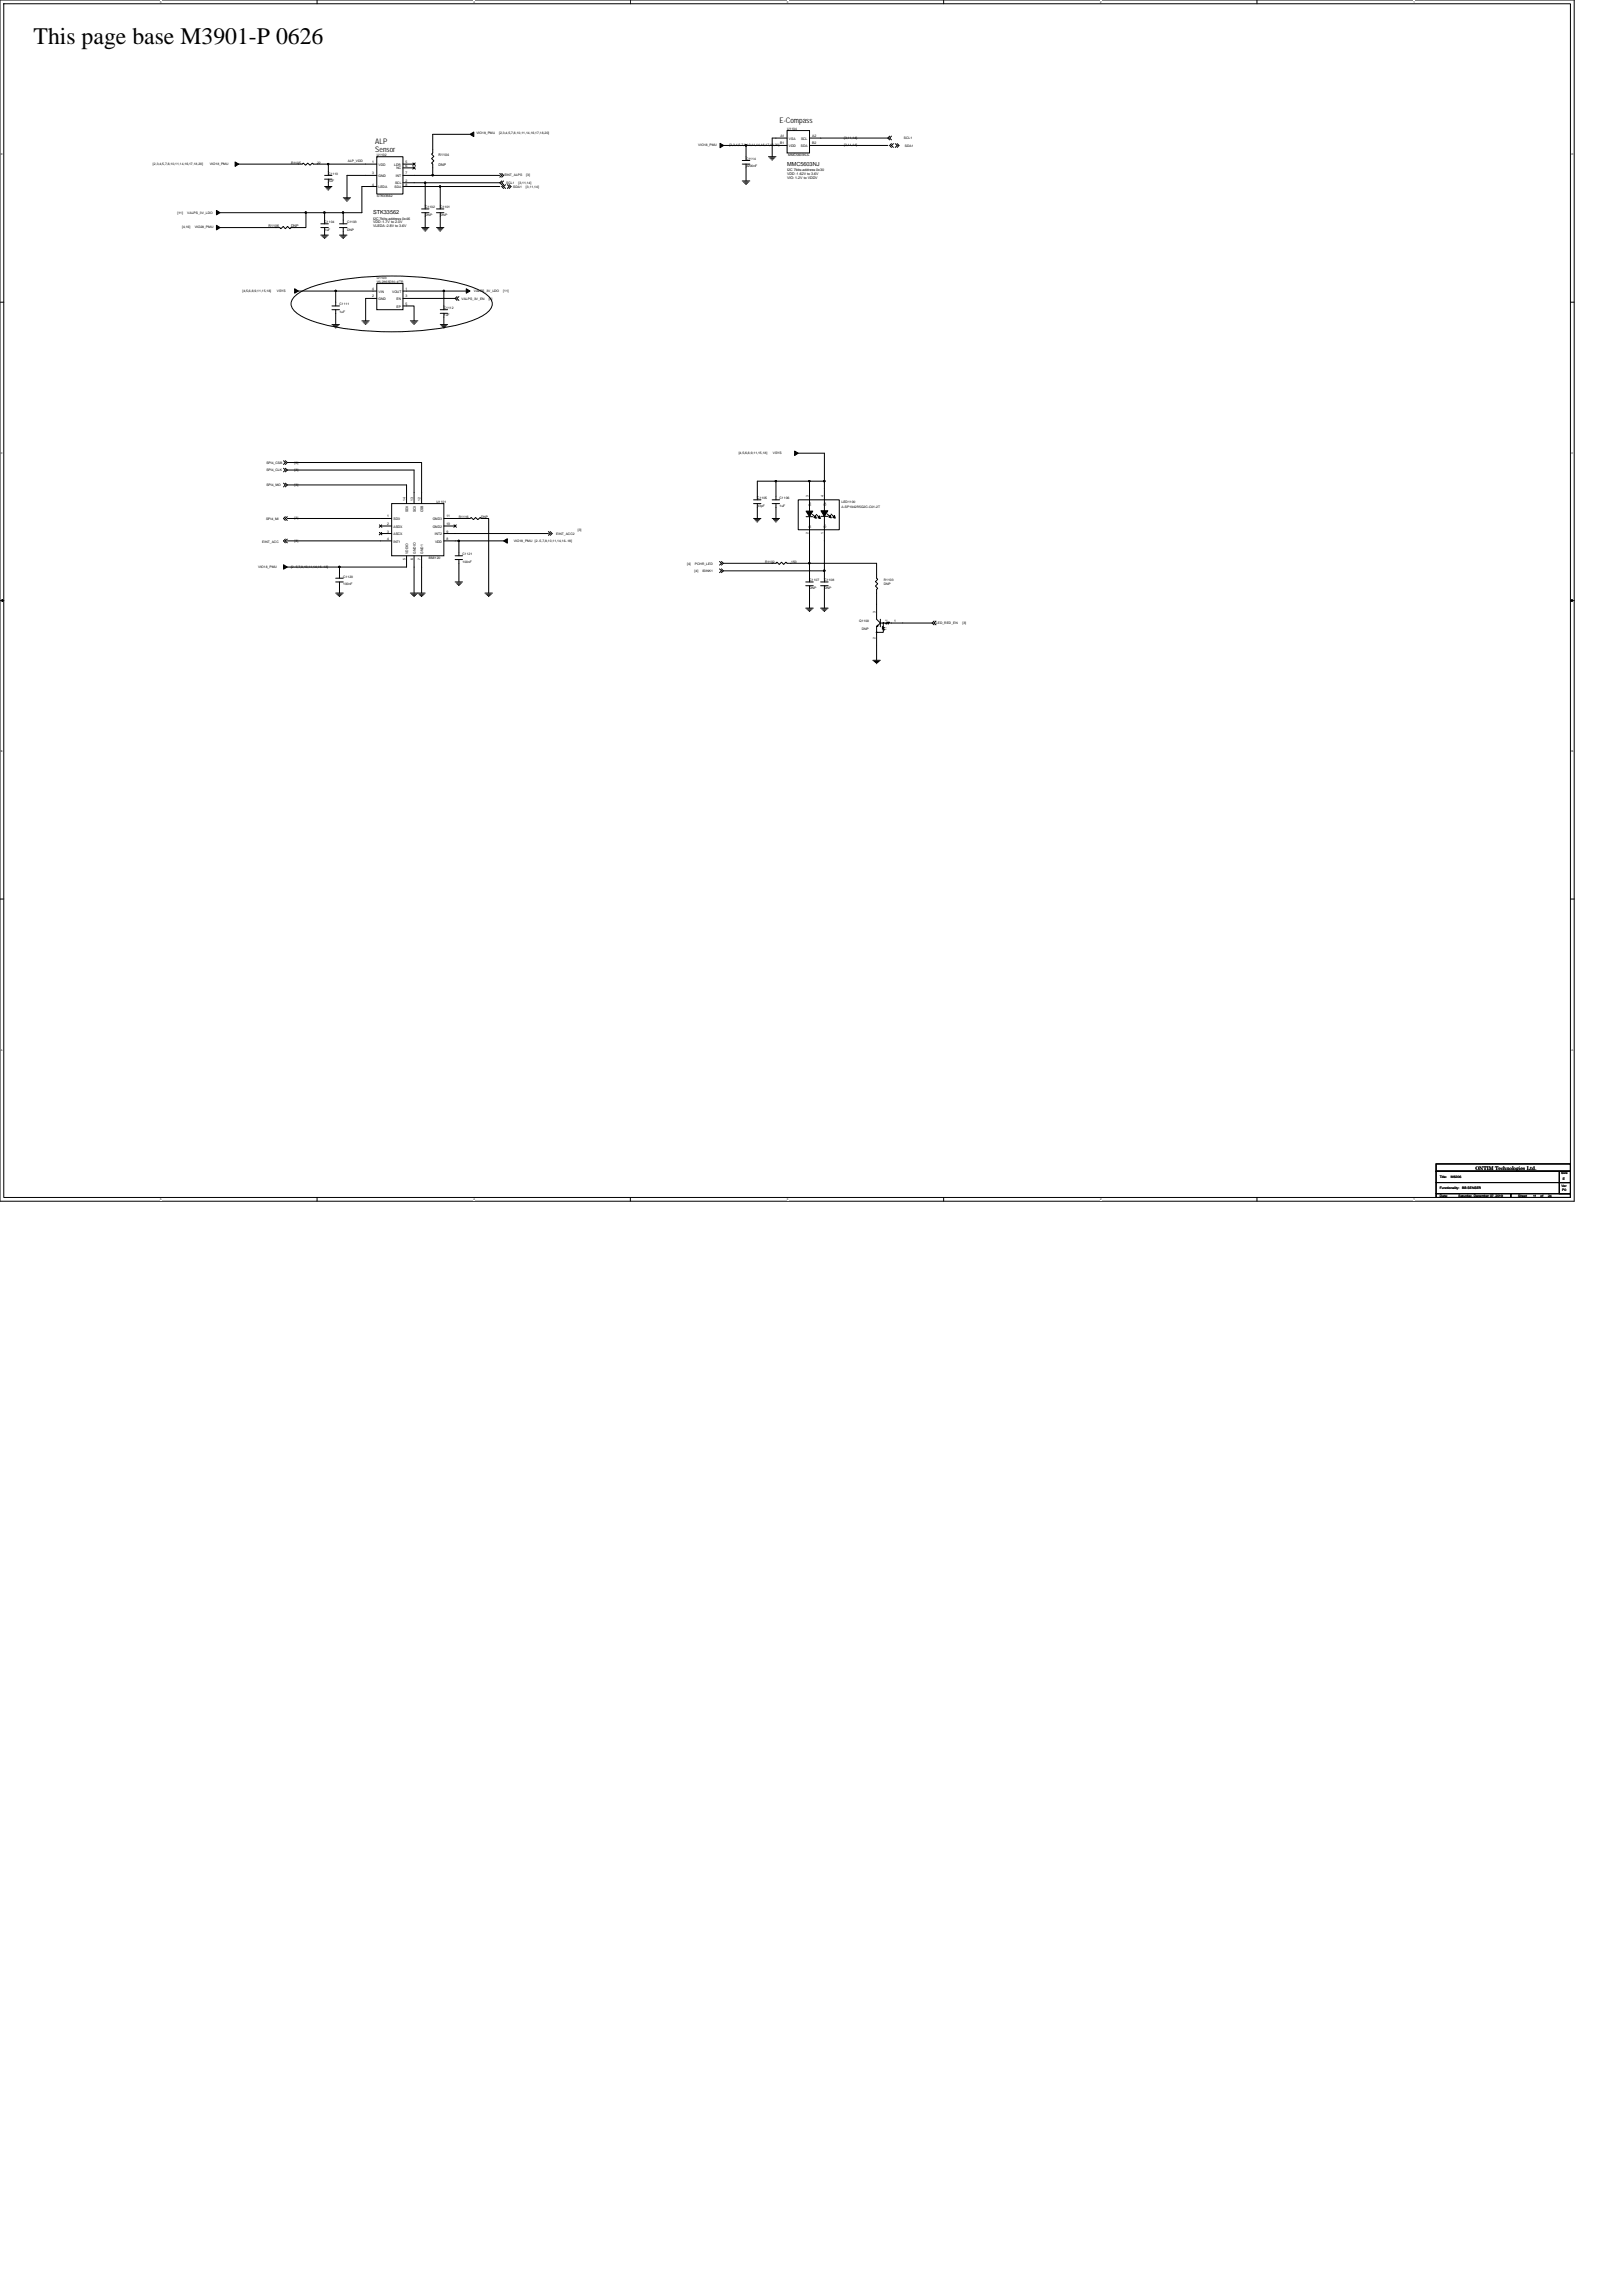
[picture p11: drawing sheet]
<svg xmlns="http://www.w3.org/2000/svg" width="210mm" height="297mm" viewBox="0 0 210 297" stroke-linecap="round" stroke-linejoin="round" font-family="sans-serif">
<defs><g id="words">
<text font-size="3.1" x="4.3" y="5.7">This page base M3901-P 0626</text>
<g font-size="1">
<text x="100.9" y="15.9">E-Compass</text>
<text x="48.6" y="18.7">ALP</text>
<text x="48.6" y="19.7">Sensor</text>
</g>
<g font-size=".7">
<text x="101.8" y="21.4">MMC5603NJ</text>
<text x="48.3" y="27.7">STK33562</text>
<text x="190.9" y="151.3">ONTIM Technologies Ltd.</text>
</g>
<g font-size=".5">
<text x="56.7" y="20.2">R1104</text>
<text x="56.7" y="21.4">DNP</text>
<text x="101.8" y="22.6">VDD :1.62V to 3.6V</text>
<text x="101.8" y="23.1">VIO: 1.2V to VDDV</text>
<text x="101.8" y="22.1">I2C 7bits-address 0x30</text>
<text x="34.8" y="29.4">R1106</text>
<text x="37.7" y="29.4">DNP</text>
<text x="48.3" y="28.9">VDD :1.7V to 2.0V</text>
<text x="48.3" y="29.4">VLEDA :2.8V to 3.6V</text>
<text x="48.3" y="28.4">I2C 7bits-address 0x46</text>
</g>
<g font-size=".4">
<text x="61.6" y="17.4">VIO18_PMU</text>
<text x="64.6" y="17.4">[2,3,4,5,7,8,10,11,14,16,17,18,20]</text>
<text x="101" y="17.7">A1</text>
<text x="101.8" y="16.8">U1104</text>
<text x="105.1" y="17.7">A2</text>
<text x="109.2" y="18">[3,11,14]</text>
<text x="116.9" y="18">SCL1</text>
<text x="19.8" y="21.4">[2,3,4,5,7,8,10,11,14,16,17,18,20]</text>
<text x="27.1" y="21.4">VIO18_PMU</text>
<text x="37.7" y="21.2">R1105</text>
<text x="41" y="21.2">22</text>
<text x="42.5" y="22.6">C1110</text>
<text x="42.5" y="23.6">1uF</text>
<text x="45" y="21">ALP_VDD</text>
<text x="48.2" y="22.6">3</text>
<text x="48.2" y="21.1">1</text>
<text x="48.7" y="20.2">U1102</text>
<text x="49" y="22.9">GND</text>
<text x="49" y="21.4">VDD</text>
<text x="51" y="21.4">LDR</text>
<text x="51.1" y="23.9">SCL</text>
<text x="51.2" y="22.9">INT</text>
<text x="51.3" y="21.9">NC</text>
<text x="52.5" y="22.6">7</text>
<text x="52.5" y="23.5">2</text>
<text x="52.5" y="21.6">6</text>
<text x="52.5" y="21.1">5</text>
<text x="65.3" y="22.8">EINT_ALPS</text>
<text x="65.5" y="23.8">SCL1</text>
<text x="67.1" y="23.8">[3,11,14]</text>
<text x="68.1" y="22.8">[3]</text>
<text x="90.3" y="18.8">VIO18_PMU</text>
<text x="94.4" y="18.9">[2,3,4,5,7,8,10,11,14,16,17,18,20]</text>
<text x="96.5" y="20.7">C1114</text>
<text x="96.5" y="21.6">2200nF</text>
<text x="100.9" y="18.7">B1</text>
<text x="102" y="20.2">MMC5603NJL</text>
<text x="102.1" y="18.1">VSA</text>
<text x="102.1" y="19">VDD</text>
<text x="103.6" y="19">SDA</text>
<text x="103.6" y="18.1">SCL</text>
<text x="105.1" y="18.7">B2</text>
<text x="109.2" y="18.9">[3,11,14]</text>
<text x="117.1" y="19">SDA1</text>
<text x="23" y="27.6">[11]</text>
<text x="23.6" y="29.5">[4,16]</text>
<text x="24.2" y="27.6">VALPS_3V_LDO</text>
<text x="25.2" y="29.5">VIO28_PMU</text>
<text x="42" y="28.9">C1104</text>
<text x="42" y="29.8">1uF</text>
<text x="44.9" y="28.9">C1103</text>
<text x="44.9" y="29.8">DNP</text>
<text x="48.2" y="24">4</text>
<text x="48.7" y="25.5">STK33562</text>
<text x="49" y="24.3">LEDA</text>
<text x="51.1" y="24.3">SDA</text>
<text x="52.5" y="24">8</text>
<text x="55" y="26.9">C1102</text>
<text x="55" y="27.9">DNP</text>
<text x="57" y="26.9">C1101</text>
<text x="57" y="27.9">DNP</text>
<text x="66.4" y="24.3">SDA1</text>
<text x="68.1" y="24.3">[3,11,14]</text>
<text x="31.4" y="37.8">[4,5,6,8,9,11,15,18]</text>
<text x="35.8" y="37.8">VSYS</text>
<text x="43.9" y="39.5">C1111</text>
<text x="43.9" y="40.5">1uF</text>
<text x="48.2" y="37.5">4</text>
<text x="48.2" y="38.5">2</text>
<text x="48.7" y="36.1">U1103</text>
<text x="48.7" y="36.6">WL2863D30-4/TR</text>
<text x="49" y="37.9">VIN</text>
<text x="49" y="38.8">GND</text>
<text x="50.7" y="37.9">VOUT</text>
<text x="51.3" y="39.8">EP</text>
<text x="51.3" y="38.8">EN</text>
<text x="52.5" y="37.5">1</text>
<text x="52.5" y="39.5">5</text>
<text x="52.5" y="38.5">3</text>
<text x="57.4" y="40">C1112</text>
<text x="57.4" y="40.9">1uF</text>
<text x="59.7" y="38.8">VALPS_3V_EN</text>
<text x="61.3" y="37.7">VALPS_3V_LDO</text>
<text x="63.2" y="38.8">[3]</text>
<text x="65.1" y="37.7">[11]</text>
<text x="38.1" y="60">[3]</text>
<text x="95.6" y="58.8">[4,5,6,8,9,11,15,18]</text>
<text x="100" y="58.8">VSYS</text>
<text x="34.5" y="62.9">SPI4_MO</text>
<text x="34.5" y="61">SPI4_CLK</text>
<text x="34.5" y="60">SPI4_CSB</text>
<text x="38.1" y="62.9">[3]</text>
<text x="38.1" y="60.9">[3]</text>
<text x="52.5" y="64.8" transform="rotate(-90 52.5 64.8)">14</text>
<text x="53.4" y="64.8" transform="rotate(-90 53.4 64.8)">13</text>
<text x="54.4" y="64.8" transform="rotate(-90 54.4 64.8)">12</text>
<text x="56.5" y="65.1">U1101</text>
<text x="98" y="64.6">C1105</text>
<text x="98" y="65.6">33pF</text>
<text x="100.9" y="64.6">C1106</text>
<text x="100.9" y="65.6">1uF</text>
<text x="104.6" y="64.3" transform="rotate(-90 104.6 64.3)">3</text>
<text x="104.9" y="65.5" transform="rotate(-90 104.9 65.5)">R+</text>
<text x="106.5" y="64.3" transform="rotate(-90 106.5 64.3)">4</text>
<text x="106.9" y="65.5" transform="rotate(-90 106.9 65.5)">G+</text>
<text x="108.9" y="65.1">LED1100</text>
<text x="108.9" y="65.7">A-SP1942R5G2C-C01-2T</text>
<text x="33.9" y="70.2">EINT_ACC</text>
<text x="34.4" y="67.3">SPI4_MI</text>
<text x="38.1" y="70.1">[3]</text>
<text x="38.1" y="67.2">[3]</text>
<text x="50.1" y="67">1</text>
<text x="50.1" y="67.9">2</text>
<text x="50.1" y="68.9">3</text>
<text x="50.1" y="69.8">4</text>
<text x="50.9" y="67.3">SD0</text>
<text x="50.9" y="68.3">ASDX</text>
<text x="50.9" y="69.2">ASCX</text>
<text x="50.9" y="70.2">INT1</text>
<text x="52.8" y="71.7" transform="rotate(-90 52.8 71.7)">VDDIO</text>
<text x="52.8" y="66.3" transform="rotate(-90 52.8 66.3)">SDX</text>
<text x="53.8" y="71.7" transform="rotate(-90 53.8 71.7)">GNDIO</text>
<text x="53.8" y="66.3" transform="rotate(-90 53.8 66.3)">SCX</text>
<text x="54.8" y="71.7" transform="rotate(-90 54.8 71.7)">GND1</text>
<text x="54.8" y="66.3" transform="rotate(-90 54.8 66.3)">CSB</text>
<text x="56" y="68.3">GND2</text>
<text x="56" y="67.3">GND3</text>
<text x="56.3" y="69.2">INT2</text>
<text x="56.3" y="70.2">VDD</text>
<text x="57.8" y="67.9">10</text>
<text x="57.8" y="67">11</text>
<text x="57.8" y="68.9">9</text>
<text x="57.8" y="69.8">8</text>
<text x="59.4" y="67">R1116</text>
<text x="59.8" y="71.8">C1121</text>
<text x="62.3" y="67">DNP</text>
<text x="66.5" y="70.1">VIO18_PMU</text>
<text x="69.2" y="70.1">[2..5,7,8,10,11,14,16..18]</text>
<text x="72" y="69.2">EINT_ACC2</text>
<text x="74.8" y="68.6">[3]</text>
<text x="104.6" y="69.1" transform="rotate(-90 104.6 69.1)">2</text>
<text x="104.9" y="68.3" transform="rotate(-90 104.9 68.3)">R-</text>
<text x="106.5" y="69.1" transform="rotate(-90 106.5 69.1)">1</text>
<text x="106.9" y="68.3" transform="rotate(-90 106.9 68.3)">G-</text>
<text x="33.4" y="73.5">VIO18_PMU</text>
<text x="37.7" y="73.5">[2..5,7,8,10,11,14,16..18]</text>
<text x="44.4" y="74.7">C1120</text>
<text x="44.4" y="75.7">100nF</text>
<text x="52.5" y="72.5" transform="rotate(-90 52.5 72.5)">5</text>
<text x="53.4" y="72.5" transform="rotate(-90 53.4 72.5)">6</text>
<text x="54.4" y="72.5" transform="rotate(-90 54.4 72.5)">7</text>
<text x="55.5" y="72.3">BMI120</text>
<text x="59.8" y="72.8">100nF</text>
<text x="88.9" y="73">[4]</text>
<text x="89.9" y="74">[4]</text>
<text x="89.9" y="73">PCHR_LED</text>
<text x="90.9" y="74">ISINK1</text>
<text x="99" y="72.8">R1102</text>
<text x="102.4" y="72.8">150</text>
<text x="104.7" y="75.2">C1107</text>
<text x="104.7" y="76.2">DNP</text>
<text x="106.7" y="75.2">C1108</text>
<text x="106.7" y="76.2">DNP</text>
<text x="114.3" y="75.2">R1103</text>
<text x="114.3" y="75.6">DNP</text>
<text x="111.1" y="80.5">Q1100</text>
<text x="111.5" y="81.5">DNP</text>
<text x="113.3" y="82.6" transform="rotate(-90 113.3 82.6)">2</text>
<text x="113.3" y="79.3" transform="rotate(-90 113.3 79.3)">3</text>
<text x="115.7" y="80.5">1</text>
<text x="121.1" y="80.7">LED_RED_EN</text>
<text x="124.5" y="80.7">[3]</text>
<text x="186.3" y="152.4">Title:</text>
<text x="186.3" y="153.9">Functionality:</text>
<text x="186.3" y="154.8">Date:</text>
<text x="187.7" y="152.4">M6206</text>
<text x="188.7" y="154.8">Saturday, December 07, 2019</text>
<text x="189.2" y="153.9">BB SENSER</text>
<text x="196.4" y="154.8">Sheet</text>
<text x="198.4" y="154.8">11</text>
<text x="199.3" y="154.8">of</text>
<text x="200.3" y="154.8">24</text>
<text x="202" y="151.9">Size</text>
<text x="202" y="153.5">Ver</text>
<text x="202.1" y="154.1">P0</text>
<text x="202.2" y="152.7">E</text>
</g>
<g font-size=".3">
<text x="20.7" y=".4">5</text>
<text x="61.3" y=".4">4</text>
<text x="101.8" y=".4">3</text>
<text x="142.3" y=".4">2</text>
<text x="182.9" y=".4">1</text>
<text x=".1" y="20.1">D</text>
<text x="203.3" y="20.1">D</text>
<text x=".1" y="58.7">C</text>
<text x="203.3" y="58.7">C</text>
<text x=".1" y="97.3">B</text>
<text x="203.3" y="97.3">B</text>
<text x=".1" y="135.9">A</text>
<text x="203.3" y="135.9">A</text>
<text x="20.7" y="155.3">5</text>
<text x="61.3" y="155.3">4</text>
<text x="101.8" y="155.3">3</text>
<text x="142.3" y="155.3">2</text>
<text x="182.9" y="155.3">1</text>
</g>
<g font-size=".2">
<text x="114.6" y="80.3">R1</text>
<text x="114.7" y="81.5" transform="rotate(-90 114.7 81.5)">R2</text>
</g>
</g></defs>
<path d="M0 0h203.7v155.4h-203.7zM.5 .5h202.7v154.4h-202.7z" fill="none" stroke="#000" stroke-width=".13"/>
<g fill="#fff">
<path d="M20.7 .1h.2v.3h-.2z"/>
<path d="M20.7 155h.2v.4h-.2z"/>
</g>
<path d="M41 0v.5M41 154.9v.5" fill="none" stroke="#000" stroke-width=".13"/>
<g fill="#fff">
<path d="M61.3 .1h.2v.3h-.2z"/>
<path d="M61.3 155h.2v.4h-.2z"/>
</g>
<path d="M81.6 0v.5M81.6 154.9v.5" fill="none" stroke="#000" stroke-width=".13"/>
<g fill="#fff">
<path d="M101.8 .1h.2v.3h-.2z"/>
<path d="M101.8 155h.2v.4h-.2z"/>
</g>
<path d="M122.1 0v.5M122.1 154.9v.5" fill="none" stroke="#000" stroke-width=".13"/>
<g fill="#fff">
<path d="M142.3 .1h.2v.3h-.2z"/>
<path d="M142.3 155h.2v.4h-.2z"/>
</g>
<path d="M162.6 0v.5M162.6 154.9v.5" fill="none" stroke="#000" stroke-width=".13"/>
<g fill="#fff">
<path d="M182.9 .1h.2v.3h-.2z"/>
<path d="M182.9 155h.2v.4h-.2z"/>
<path d="M.1 19.8h.3v.4h-.3z"/>
<path d="M203.3 19.8h.3v.4h-.3z"/>
<path d="M.1 58.4h.3v.4h-.3z"/>
<path d="M203.3 58.4h.3v.4h-.3z"/>
</g>
<path d="M0 39.1h.5M203.2 39.1h.5" fill="none" stroke="#000" stroke-width=".13"/>
<g fill="#fff">
<path d="M.1 97h.3v.4h-.3z"/>
<path d="M203.3 97h.2v.4h-.2z"/>
</g>
<path d="M0 77.7h.5M203.2 77.7h.5" fill="none" stroke="#000" stroke-width=".13"/>
<path d="M.3 77.6l.2 .1-.2 .1zM203.2 77.7l.2-.1v.2z" fill="#000" stroke="#000" stroke-width=".13"/>
<g fill="#fff">
<path d="M.1 135.6h.3v.4h-.3z"/>
<path d="M203.3 135.6h.2v.4h-.2z"/>
</g>
<g fill="none" stroke="#000" stroke-width=".13">
<path d="M60.8 17.4h-4.8v2.4l-.2 .1 .3 .3-.3 .3 .3 .3-.3 .3 .2 .1v1.5h8.7M93.6 18.8h2.9M96.5 18.8h5.3M96.5 18.8v2M101.8 16.9h2.9v2.9h-2.9zM101.8 17.9h-1.9v2.4M104.7 17.9h10.2M104.7 18.8h10.2M114.9 17.9l.2 .2M115.1 17.6l-.2 .3M115.3 18.6l-.2 .2 .2 .3M115.3 17.6l-.2 .3 .2 .2"/>
<path d="M115.6 18.6l-.3 .2 .3 .3M115.8 18.6l.3 .2-.3 .3M116.1 18.6l.2 .2-.2 .3M28.5 27.5h11.1M30.9 21.2h8.2l.1-.1 .3 .3 .3-.3 .3 .3 .3-.3 .1 .1h2M38.1 38.3a7.9 7.9 0 0 1 3.4-1.5 40.7 40.7 0 0 1 18.4 0 7.9 7.9 0 0 1 3.3 1.5 1.22 1.22 0 0 1 0 2 7.9 7.9 0 0 1-3.3 1.6 40.4 40.4 0 0 1-18.4 0 7.9 7.9 0 0 1-3.4-1.6 1.22 1.22 0 0 1 0-2zM38.6 37.7h4.8M41.5 30.4h1M41.5 29.4h1M41.5 29h1M41.7 30.5h.6M41.8 30.7h.4"/>
<path d="M42 30.8h.1M42 27.5h-2.4v1.9h-1.9l-.2 .2-.3-.3-.3 .3-.3-.3-.3 .3-.1-.2h-7.7M42 24.1h.9M42 23.2h.9M42 22.7h.9M42 29.4v1M42 27.5v1.5M42 27.5h2.4M42.1 24.3h.7M42.3 24.4h.4M42.4 24.6h.1M42.5 23.2v.9"/>
<path d="M42.5 21.2v1.5M42.5 21.2h6.2M42.9 39.6h1M43.4 37.7h5.3M43.4 37.7v1.9M43.9 29.4h1M43.9 29h1M43.9 30.4h1M44.1 30.5h.6M44.2 30.7h.4M44.4 30.8h.1M44.4 29.4v1"/>
<path d="M44.4 27.5v1.5M44.4 25.6h1M44.6 25.7h.6M44.7 25.9h.4M44.8 26h.1M48.7 36.7h3.4v3.4h-3.4zM48.7 20.3h3.4v4.8h-3.4zM48.7 20.3h.1M48.7 38.6h-1.4v2.9M48.7 21.2h.1M48.7 22.2h.1M48.7 23.2h.1"/>
<path d="M48.7 24.1h.1M48.7 24.1h-1.9v3.4h-2.4M48.7 22.7h-3.8v2.9M52.1 37.7h5.3M52.1 39.6h1.5v1.9M52.1 38.6h6.8M52.1 21.2h.1M52.1 21.7h.1M52.1 22.7h.1M52.1 23.6h.1M52.1 24.1h.1M52.1 24.1h4.9"/>
<path d="M52.1 22.7h3.9M52.1 21.7h1.5M52.1 21.2h1.5M52.1 23.6h2.9M53.4 21.6l.3 .3M53.4 21.1l.3 .3M53.7 21.6l-.3 .3M53.7 21.1l-.3 .3M54.5 29.4h1M54.5 27.5h1M54.5 27h1M54.7 29.6h.7"/>
<path d="M54.8 29.7h.4M55 29.9h.1M55 27.5v1.9M55 23.6v3.4M55 23.6h9.7M56.5 29.4h.9M56.5 27.5h.9M56.5 27h.9M56.6 29.6h.7M56.7 29.7h.4M56.9 29.9h.1M57 27.5v1.9"/>
<path d="M57 24.1v2.9M57 24.1h7.7M57.4 37.7v2.4M57.4 37.7h2.9M58.9 38.6l.2 .3M59.1 38.4l-.2 .2M59.4 38.4l-.3 .2 .3 .3M64.7 23.6l.2 .3M64.7 22.4l.2 .3-.2 .2M64.9 22.4l.3 .3-.3 .2M64.9 23.4l-.2 .2M65.2 23.4l-.3 .2 .3 .3-.3 .2 .3 .3"/>
<path d="M65.4 23.9l-.2 .2 .2 .3M65.6 23.9l.3 .2-.3 .3M65.9 23.9l.2 .2-.2 .3M96 23.4h1M96 21.2h1M96 20.8h1M96.2 23.6h.7M96.3 23.7h.4M96.5 23.9h.1M96.5 21.2v2.2M99.4 20.3h1M99.6 20.4h.6"/>
<path d="M99.7 20.6h.4M99.9 20.7h.1M36.7 59.6l.2 .2-.2 .3M36.9 59.6l.3 .2M37.2 59.8l-.3 .3M37.2 59.8h17.3v5.4M42.9 40.1h1M42.9 42h1M43.1 42.1h.7M43.2 42.3h.4M43.4 42.4h.1M43.4 40.1v1.9"/>
<path d="M46.8 41.5h1M47 41.7h.6M47.1 41.8h.4M47.2 42h.1M53.1 41.5h1M53.2 41.7h.7M53.4 41.8h.4M53.5 42h.1M57 42h.9M57 40.5h.9M57 40.1h.9M57.1 42.1h.7"/>
<path d="M57.2 42.3h.4M57.4 42.4h.1M57.4 40.5v1.5M103.3 58.6h3.4v3.7M36.7 62.5l.2 .2-.2 .3M36.7 60.6l.2 .2-.2 .2M36.9 62.5l.3 .2M36.9 60.6l.3 .2M36.9 66.8l-.2 .3 .2 .2M36.9 69.7l-.2 .3 .2 .2M37.2 70h13.5M37.2 66.8l-.3 .3 .3 .2"/>
<path d="M37.2 69.7l-.3 .3 .3 .2M37.2 62.7l-.3 .3M37.2 60.8l-.3 .2M37.2 67.1h13.5M37.2 60.8h16.4v4.4M37.2 62.7h15.4v2.5M37.2 73.4h6.7M43.4 76.7h1M43.4 75.3h1M43.4 74.8h1M43.6 76.9h.7M43.7 77h.4"/>
<path d="M43.9 77.2h.1M43.9 75.3v1.4M43.9 73.4v1.4M49.1 67.9l.3 .3M49.1 68.9l.3 .3M49.2 68.1h1.5M49.2 69h1.5M49.4 67.9l-.3 .3M49.4 68.9l-.3 .3M50.7 65.2h6.7v6.7h-6.7zM51.2 69h.1M51.2 69.5h.1"/>
<path d="M51.2 70h.1M51.2 70.5h.1M52.6 68.1h.1M52.6 71.4h.1M52.6 71.9v1.5h-8.7M53.1 76.7h1.9M53.2 76.9h.7M53.4 77h.4M53.5 77.2h.1M53.6 68.1h.1M53.6 71.4h.1M53.6 71.9v4.8"/>
<path d="M54.2 76.9h.7M54.3 77h.4M54.5 77.2h.1M54.5 71.9v4.8M55 69h.1M55 69.5h.1M55 70h.1M55 70.5h.1M57.4 70h2M57.4 69h13.6M57.4 68.1h1.5M57.4 67.1h3.4l.2-.1 .3 .2 .2-.2 .3 .2 .3-.2 .2 .1h.9v9.6"/>
<path d="M58.7 67.9l.4 .3M58.9 75.3h.9M58.9 72.4h.9M58.9 71.9h.9M59 75.4h.7M59 67.9l-.3 .3M59.2 75.6h.4M59.3 75.7h.1M59.4 70h5.8M59.4 72.4v2.9M59.4 70v1.9M62.7 76.7h1"/>
<path d="M62.9 76.9h.7M63 77h.4M63.2 77.2h.1M71 68.8l.2 .2-.2 .3M71.2 68.8l.2 .2-.2 .3M93.1 72.6l.2 .3-.2 .2M93.1 73.6l.2 .3-.2 .2M93.3 72.6l.3 .3M93.3 73.6l.3 .3M93.6 72.9l-.3 .2M93.6 73.9l-.3 .2M93.6 73.9h13.1"/>
<path d="M93.6 72.9h6.8l.1-.2 .3 .3 .3-.3 .3 .3 .3-.3 .1 .2h2.9M97.5 67.1h.9M97.5 64.7h.9M97.5 65.2h.9M97.6 67.2h.7M97.8 67.4h.4M97.9 67.5h.1M98 65.2v1.9M99.9 67.1h1M99.9 65.2h1M99.9 64.7h1M100.1 67.2h.6"/>
<path d="M100.2 67.4h.4M100.3 67.5h.1M100.4 62.3h-2.4v2.4M100.4 65.2v1.9M100.4 62.3v2.4M100.4 62.3h4.3M103.3 64.7h5.3v3.8h-5.3zM104.2 78.7h1M104.2 75.8h1M104.2 75.3h1M104.3 66.8h.9M104.4 78.8h.7"/>
<path d="M104.5 79h.4M104.7 79.1h.1M104.7 62.3h2M104.7 64.7v1.4M104.7 66.6v1.9M104.7 64.7h.1M104.7 68.5h.1M104.7 62.3v2.4M104.7 68.5v4.4M104.7 75.8v2.9M104.7 72.9v2.4M104.7 72.9h8.7v1.9l.2 .2-.3 .2 .3 .3-.3 .3 .3 .3-.2 .2v3.3"/>
<path d="M105.1 66.5l.5 .5M105.6 66.5l.5 .5M106.2 78.7h.9M106.2 75.8h.9M106.2 75.3h.9M106.2 66.8h.9M106.3 78.8h.7M106.5 79h.3M106.6 79.1h.1M106.7 66.6v1.9M106.7 64.7v1.4M106.7 64.7h.1"/>
<path d="M106.7 68.5h.1M106.7 62.3v2.4M106.7 68.5v5.4M106.7 75.8v2.9M106.7 73.9v1.4M107 66.5l.5 .5M107.5 66.5l.5 .5M113.4 79.6v.5l.5 .5M113.4 79.6h.1M112.9 85.4h1M113.1 85.6h.6M113.2 85.7h.4"/>
<path d="M113.4 85.9h.1M113.4 81.8v.2M113.4 82h.1M113.4 82v3.4M113.9 80.1v1M113.9 80.6l-.5 .5v.7h.9v-.2l.1-.1-.3-.1 .3-.2-.3-.1 .2-.1v-.4M113.9 80.6h.7l.1 .2 .1-.3 .1 .3 .1-.3 .1 .1h.2M115.3 80.6h.1M115.3 80.6h5.3M120.6 80.6l.2 .2M120.8 80.3l-.2 .3M121.1 80.3l-.3 .3 .3 .2"/>
<path d="M0 116.3h.5M203.2 116.3h.5M185.8 150.6h17.4v.9h-17.4zM185.8 151.5h17.4v1.5h-17.4zM185.8 154.4h9.7v.5h-9.7zM185.8 153v1.4M195.5 154.4h7.7v.5h-7.7zM201.7 153h1.5v1.4h-1.5zM201.7 151.5v1.5"/>
</g>
<g fill="#000" stroke="#000" stroke-width=".13">
<path d="M60.8 17.4l.5-.3v.6zM93.2 18.5l.4 .3-.4 .3zM28 27.2l.5 .3-.5 .3zM28 29.1l.5 .3-.5 .3zM30.4 21l.5 .2-.5 .3zM38.1 37.4l.5 .3-.5 .2zM60.3 37.4l.5 .3-.5 .2zM102.8 58.4l.5 .2-.5 .3zM36.7 73.1l.5 .3-.5 .2zM65.2 70l.4-.3v.6zM104.3 66.1h.4v.7zM104.7 66.1h.5l-.5 .7z"/>
<path d="M106.2 66.1h.5v.7zM106.7 66.1h.4l-.4 .7zM113.5 80.9l.1 .1-.2 .1z"/>
<path d="M96.5 18.8h.1v.1h-.1z" fill-rule="evenodd"/>
<path d="M96.5 18.8h.1v.1h-.1z" fill-rule="evenodd"/>
<path d="M39.5 27.4h.1v.2h-.1z" fill-rule="evenodd"/>
<path d="M39.5 27.4h.1v.2h-.1z" fill-rule="evenodd"/>
<path d="M41.9 27.4h.1v.2h-.1z" fill-rule="evenodd"/>
<path d="M41.9 27.4h.1v.2h-.1z" fill-rule="evenodd"/>
<path d="M42.4 21.2h.1v.1h-.1z" fill-rule="evenodd"/>
<path d="M42.4 21.2h.1v.1h-.1z" fill-rule="evenodd"/>
<path d="M43.4 37.6h.1v.1h-.1z" fill-rule="evenodd"/>
<path d="M43.4 37.6h.1v.1h-.1z" fill-rule="evenodd"/>
<path d="M44.3 27.4h.1v.2h-.1z" fill-rule="evenodd"/>
<path d="M44.3 27.4h.1v.2h-.1z" fill-rule="evenodd"/>
<path d="M54.9 23.6h.2v.1h-.2z" fill-rule="evenodd"/>
<path d="M54.9 23.6h.2v.1h-.2z" fill-rule="evenodd"/>
<path d="M55.9 22.6h.1v.1h-.1z" fill-rule="evenodd"/>
<path d="M55.9 22.6h.1v.1h-.1z" fill-rule="evenodd"/>
<path d="M56.9 24.1h.1v.1h-.1z" fill-rule="evenodd"/>
<path d="M56.9 24.1h.1v.1h-.1z" fill-rule="evenodd"/>
<path d="M57.4 37.6h.1v.1h-.1z" fill-rule="evenodd"/>
<path d="M57.4 37.6h.1v.1h-.1z" fill-rule="evenodd"/>
<path d="M43.8 73.3h.2v.1h-.2z" fill-rule="evenodd"/>
<path d="M43.8 73.3h.2v.1h-.2z" fill-rule="evenodd"/>
<path d="M59.3 69.9h.1v.1h-.1z" fill-rule="evenodd"/>
<path d="M59.3 69.9h.1v.1h-.1z" fill-rule="evenodd"/>
<path d="M100.3 62.2h.1v.1h-.1z" fill-rule="evenodd"/>
<path d="M100.3 62.2h.1v.1h-.1z" fill-rule="evenodd"/>
<path d="M104.6 72.8h.2v.1h-.2z" fill-rule="evenodd"/>
<path d="M104.6 62.2h.2v.1h-.2z" fill-rule="evenodd"/>
<path d="M104.6 72.8h.2v.1h-.2z" fill-rule="evenodd"/>
<path d="M104.6 62.2h.2v.1h-.2z" fill-rule="evenodd"/>
<path d="M105.5 66.7l.1 .3h-.3z" fill-rule="evenodd"/>
<path d="M106 66.7l.1 .4-.3-.1z" fill-rule="evenodd"/>
<path d="M106.6 62.2h.1v.1h-.1z" fill-rule="evenodd"/>
<path d="M106.6 73.8h.1v.1h-.1z" fill-rule="evenodd"/>
<path d="M106.6 62.2h.1v.1h-.1z" fill-rule="evenodd"/>
<path d="M106.6 73.8h.1v.1h-.1z" fill-rule="evenodd"/>
<path d="M107.4 66.7l.1 .3-.3-.1z" fill-rule="evenodd"/>
<path d="M107.9 66.7h.1l.1 .3h-.3z" fill-rule="evenodd"/>
<path d="M113.4 81.8l.1 .1z" fill-rule="evenodd"/>
<path d="M114.2 80.6h.1h-.1z" fill-rule="evenodd"/>
</g>
<use href="#words"/>
</svg>
